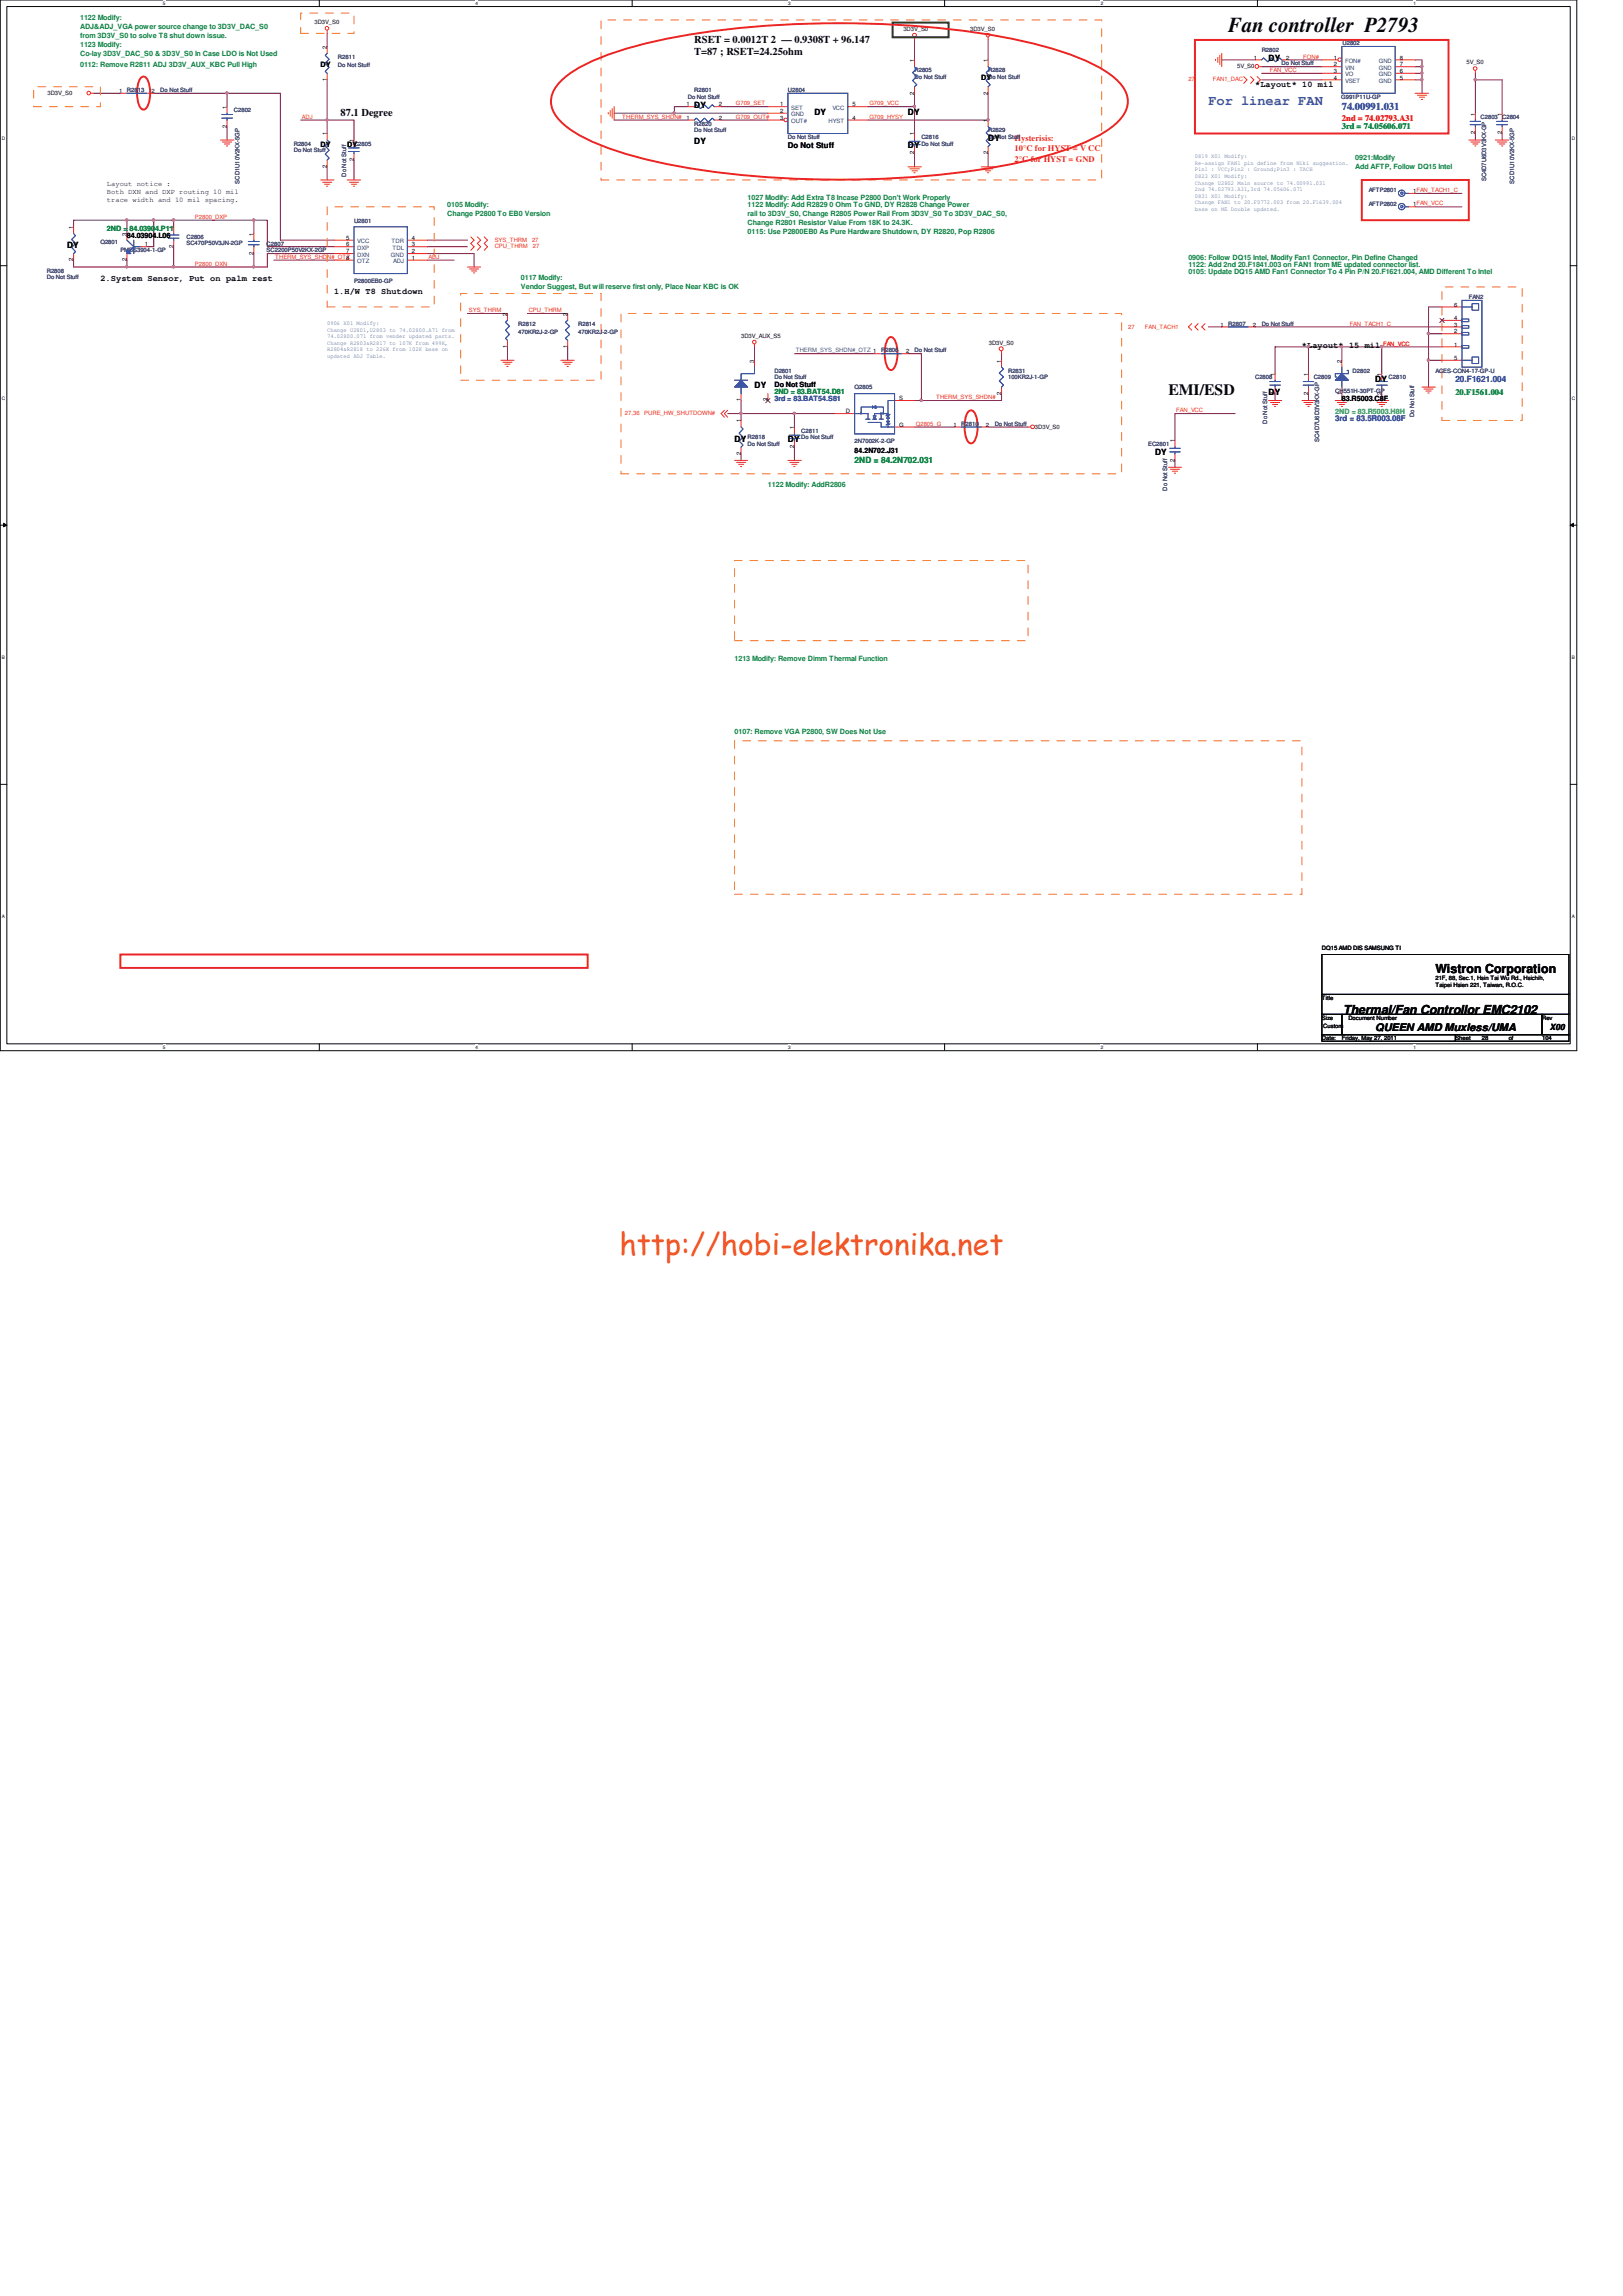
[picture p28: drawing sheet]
<svg xmlns="http://www.w3.org/2000/svg" width="210mm" height="297mm" viewBox="0 0 210 297" stroke-linecap="round" stroke-linejoin="round" font-family="sans-serif">
<defs><g id="words">
<text font-size="3.9" fill="#f15722" x="80.1" y="162.4">http://hobi-elektronika.net</text>
<text font-size="2.8" fill="#040505" x="158.9" y="4.1">Fan controller P2793</text>
<text font-size="2" fill="#040505" x="151.2" y="51.1">EMI/ESD</text>
<text font-size="1.8" fill="#3a53a4" x="156.3" y="13.6">For linear FAN</text>
<g font-size="1.6" fill="#040505">
<text x="185.7" y="125.9">Wistron Corporation</text>
<text x="173.8" y="131.1">Thermal/Fan Controllor EMC2102</text>
</g>
<g font-size="1.4" fill="#040505">
<text x="89.8" y="5.5">RSET = 0.0012T 2 — 0.9308T + 96.147</text>
<text x="89.8" y="7.1">T=87 ; RSET=24.25ohm</text>
<text x="44.1" y="15">87.1 Degree</text>
<text x="177.9" y="133.3">QUEEN AMD Muxless/UMA</text>
</g>
<text font-size="1.4" fill="#3a53a4" x="173.6" y="14.2">74.00991.031</text>
<g font-size="1.1" fill="#040505">
<text x="162.4" y="11.3">*Layout* 10 mil</text>
<text x="164.1" y="7.9">DY</text>
<text x="89.8" y="14">DY</text>
<text x="105.4" y="14.8">DY</text>
<text x="117.5" y="14.8">DY</text>
<text x="89.8" y="18.6">DY</text>
<text x="117.5" y="19.1">DY</text>
<text x="127.8" y="18.3">DY</text>
<text x="8.7" y="32.1">DY</text>
<text x="13" y="36.3">2.System Sensor, Put on palm rest</text>
<text x="43.2" y="38.1">1.H/W T8 Shutdown</text>
<text x="168.4" y="45">*Layout* 15 mil</text>
<text x="97.6" y="50.2">DY</text>
<text x="164.1" y="51.1">DY</text>
<text x="177.9" y="49.4">DY</text>
<text x="95" y="57.1">DY</text>
<text x="101.9" y="57.1">DY</text>
<text x="149.4" y="58.8">DY</text>
<text x="200.5" y="133.3">X00</text>
</g>
<g font-size="1.1" fill="#0a8141">
<text x="173.6" y="16.7">3rd = 74.05606.071</text>
<text x="188.3" y="51.1">20.F1561.004</text>
<text x="110.6" y="59.9">2ND = 84.2N702.031</text>
</g>
<g font-size="1.1" fill="#ec2426">
<text x="173.6" y="15.7">2nd = 74.02793.A31</text>
<text x="131.3" y="18.3">Hysterisis:</text>
<text x="131.3" y="19.6">10°C for HYST = V CC</text>
<text x="131.3" y="20.9">2°C for HYST = GND</text>
</g>
<text font-size="1.1" fill="#3a53a4" x="188.3" y="49.4">20.F1621.004</text>
<text font-size="1" fill="#040505" x="101.9" y="19.1">Do Not Stuff</text>
<text font-size="1" fill="#3a53a4" x="172.8" y="54.5">3rd = 83.5R003.08F</text>
<g font-size=".9" fill="#0a8141">
<text x="10.4" y="2.6">1122 Modify:</text>
<text x="10.4" y="3.7">ADJ&amp;ADJ_VGA power source change to 3D3V_DAC_S0</text>
<text x="10.4" y="4.9">from 3D3V_S0 to solve T8 shut down issue.</text>
<text x="10.4" y="8.6">0112: Remove R2811 ADJ 3D3V_AUX_KBC Pull High</text>
<text x="10.4" y="6.1">1123 Modify:</text>
<text x="10.4" y="7.2">Co-lay 3D3V_DAC_S0 &amp; 3D3V_S0 In Case LDO is Not Used</text>
<text x="175.3" y="20.7">0921:Modify</text>
<text x="175.3" y="21.9">Add AFTP, Follow DQ15 Intel</text>
<text x="13.8" y="29.9">2ND = 84.03904.P11</text>
<text x="57.9" y="26.8">0105 Modify:</text>
<text x="57.9" y="27.9">Change P2800 To EB0 Version</text>
<text x="96.7" y="25.9">1027 Modify: Add Extra T8 Incase P2800 Don't Work Properly</text>
<text x="96.7" y="26.8">1122 Modify: Add R2829 0 Ohm To GND, DY R2828 Change Power</text>
<text x="96.7" y="27.9">rail to 3D3V_S0, Change R2805 Power Rail From 3D3V_S0 To 3D3V_DAC_S0,</text>
<text x="96.7" y="29.1">Change R2801 Resistor Value From 18K to 24.3K.</text>
<text x="153.8" y="33.7">0906: Follow DQ15 Intel, Modify Fan1 Connector, Pin Define Changed</text>
<text x="153.8" y="35.4">0105: Update DQ15 AMD Fan1 Connector To 4 Pin P/N 20.F1621.004, AMD Different To Intel</text>
<text x="153.8" y="34.5">1122: Add 2nd 20.F1841.003 on FAN1 from ME updated connector list.</text>
<text x="67.4" y="36.3">0117 Modify:</text>
<text x="67.4" y="37.4">Vendor Suggest, But will reserve first only, Place Near KBC is OK</text>
<text x="100.2" y="51">2ND = 83.BAT54.D81</text>
<text x="99.4" y="63">1122 Modify: AddR2806</text>
<text x="95" y="85.5">1213 Modify: Remove Dimm Thermal Function</text>
<text x="95" y="95">0107: Remove VGA P2800, SW Does Not Use</text>
</g>
<g font-size=".9" fill="#040505">
<text x="41.5" y="8.6">DY</text>
<text x="127" y="10.4">DY</text>
<text x="41.5" y="19">DY</text>
<text x="44.9" y="19">DY</text>
<text x="13.8" y="24">Layout notice :</text>
<text x="13.8" y="25.1">Both DXN and DXP routing 10 mil</text>
<text x="13.8" y="26.1">trace width and 10 mil spacing.</text>
<text x="16.4" y="30.7">84.03904.L06</text>
<text x="100.2" y="50.1">Do Not Stuff</text>
<text x="173.6" y="51.8">83.R5003.C8F</text>
<text x="110.6" y="58.5">84.2N702.J31</text>
</g>
<text font-size=".9" fill="#008141" x="96.7" y="30.2">0115: Use P2800EB0 As Pure Hardware Shutdown, DY R2820, Pop R2806</text>
<text font-size=".9" fill="#3a53a4" x="100.2" y="51.8">3rd = 83.BAT54.S81</text>
<text font-size=".9" fill="#6abd46" x="172.8" y="53.6">2ND = 83.R5003.H8H</text>
<g font-size=".8" fill="#040505">
<text x="40.7" y="3.1">3D3V_S0</text>
<text x="116.9" y="4">3D3V_S0</text>
<text x="125.5" y="4">3D3V_S0</text>
<text x="42.3" y="10.5" transform="rotate(-90 42.3 10.5)">1</text>
<text x="42.3" y="6.3" transform="rotate(-90 42.3 6.3)">2</text>
<text x="118.3" y="8" transform="rotate(-90 118.3 8)">1</text>
<text x="127.8" y="8" transform="rotate(-90 127.8 8)">1</text>
<text x="160.1" y="8.8">5V_S0</text>
<text x="162.2" y="7.7">1</text>
<text x="166.4" y="7.7">2</text>
<text x="172.6" y="7.7">1</text>
<text x="172.6" y="8.6">2</text>
<text x="172.6" y="9.4">3</text>
<text x="172.6" y="10.3">4</text>
<text x="181.1" y="7.7">8</text>
<text x="181.1" y="8.6">7</text>
<text x="181.1" y="9.4">6</text>
<text x="181.1" y="10.3">5</text>
<text x="189.7" y="8.3">5V_S0</text>
<text x="6.1" y="12.3">3D3V_S0</text>
<text x="15.4" y="12">1</text>
<text x="19.6" y="12">2</text>
<text x="29.3" y="16.6" transform="rotate(-90 29.3 16.6)">2</text>
<text x="29.3" y="14.1" transform="rotate(-90 29.3 14.1)">1</text>
<text x="42.3" y="17.5" transform="rotate(-90 42.3 17.5)">1</text>
<text x="88.8" y="13.8">1</text>
<text x="88.8" y="15.5">1</text>
<text x="93" y="13.8">2</text>
<text x="93" y="15.5">2</text>
<text x="100.9" y="13.8">1</text>
<text x="100.9" y="14.6">2</text>
<text x="100.9" y="15.5">3</text>
<text x="110.3" y="13.8">5</text>
<text x="110.3" y="15.5">4</text>
<text x="118.3" y="17.5" transform="rotate(-90 118.3 17.5)">1</text>
<text x="118.3" y="12.2" transform="rotate(-90 118.3 12.2)">2</text>
<text x="127.8" y="15.8" transform="rotate(-90 127.8 15.8)">1</text>
<text x="127.8" y="12.2" transform="rotate(-90 127.8 12.2)">2</text>
<text x="190.8" y="17.4" transform="rotate(-90 190.8 17.4)">2</text>
<text x="190.8" y="14.9" transform="rotate(-90 190.8 14.9)">1</text>
<text x="194.3" y="17.4" transform="rotate(-90 194.3 17.4)">2</text>
<text x="194.3" y="14.9" transform="rotate(-90 194.3 14.9)">1</text>
<text x="42.3" y="21.7" transform="rotate(-90 42.3 21.7)">2</text>
<text x="45.8" y="20.9" transform="rotate(-90 45.8 20.9)">2</text>
<text x="45.8" y="18.4" transform="rotate(-90 45.8 18.4)">1</text>
<text x="118.3" y="20" transform="rotate(-90 118.3 20)">2</text>
<text x="127.8" y="20" transform="rotate(-90 127.8 20)">2</text>
<text x="9.5" y="29.6" transform="rotate(-90 9.5 29.6)">1</text>
<text x="22.4" y="29.6" transform="rotate(-90 22.4 29.6)">1</text>
<text x="182.8" y="26.7">1FAN_VCC</text>
<text x="182.8" y="25">1FAN_TACH1_C</text>
<text x="9.5" y="33.8" transform="rotate(-90 9.5 33.8)">2</text>
<text x="16.4" y="33.8" transform="rotate(-90 16.4 33.8)">2</text>
<text x="16.4" y="30.5" transform="rotate(-90 16.4 30.5)">3</text>
<text x="18.7" y="31.9">1</text>
<text x="22.4" y="32.1" transform="rotate(-90 22.4 32.1)">2</text>
<text x="32.8" y="32.9" transform="rotate(-90 32.8 32.9)">2</text>
<text x="32.8" y="30.5" transform="rotate(-90 32.8 30.5)">1</text>
<text x="44.8" y="31">5</text>
<text x="44.8" y="31.9">6</text>
<text x="44.8" y="32.8">7</text>
<text x="44.8" y="33.6">8</text>
<text x="53.3" y="32.8">2</text>
<text x="53.3" y="31.9">3</text>
<text x="53.3" y="31">4</text>
<text x="53.3" y="33.6">1</text>
<text x="65.6" y="40.9" transform="rotate(-90 65.6 40.9)">2</text>
<text x="73.4" y="40.9" transform="rotate(-90 73.4 40.9)">2</text>
<text x="188.1" y="41.4">4</text>
<text x="188.1" y="39.7">6</text>
<text x="65.6" y="45" transform="rotate(-90 65.6 45)">1</text>
<text x="73.4" y="45" transform="rotate(-90 73.4 45)">1</text>
<text x="95.9" y="43.7">3D3V_AUX_S5</text>
<text x="97.6" y="46.9" transform="rotate(-90 97.6 46.9)">3</text>
<text x="117.2" y="45.7">2</text>
<text x="127.9" y="44.6">3D3V_S0</text>
<text x="129.5" y="46.9" transform="rotate(-90 129.5 46.9)">1</text>
<text x="157.9" y="42.2">1</text>
<text x="162.1" y="42.2">2</text>
<text x="173.6" y="46.9" transform="rotate(-90 173.6 46.9)">2</text>
<text x="188.1" y="44.8">1</text>
<text x="188.1" y="43.1">2</text>
<text x="188.1" y="42.2">3</text>
<text x="188.1" y="46.6">5</text>
<text x="95.8" y="51.9" transform="rotate(-90 95.8 51.9)">1</text>
<text x="99.3" y="51.9" transform="rotate(-90 99.3 51.9)">2</text>
<text x="109.4" y="53.5">D</text>
<text x="116.3" y="51.8">S</text>
<text x="129.5" y="51.1" transform="rotate(-90 129.5 51.1)">2</text>
<text x="164.9" y="51.1" transform="rotate(-90 164.9 51.1)">2</text>
<text x="164.9" y="48.6" transform="rotate(-90 164.9 48.6)">1</text>
<text x="169.2" y="51.1" transform="rotate(-90 169.2 51.1)">2</text>
<text x="169.2" y="48.6" transform="rotate(-90 169.2 48.6)">1</text>
<text x="173.6" y="51.1" transform="rotate(-90 173.6 51.1)">1</text>
<text x="178.7" y="51.1" transform="rotate(-90 178.7 51.1)">2</text>
<text x="178.7" y="48.6" transform="rotate(-90 178.7 48.6)">1</text>
<text x="95.8" y="58.8" transform="rotate(-90 95.8 58.8)">2</text>
<text x="95.8" y="54.7" transform="rotate(-90 95.8 54.7)">1</text>
<text x="102.7" y="58" transform="rotate(-90 102.7 58)">2</text>
<text x="102.7" y="55.5" transform="rotate(-90 102.7 55.5)">1</text>
<text x="116.3" y="55.2">G</text>
<text x="123.4" y="55.2">1</text>
<text x="127.5" y="55.2">2</text>
<text x="133.9" y="55.5">3D3V_S0</text>
<text x="152" y="59.7" transform="rotate(-90 152 59.7)">2</text>
<text x="152" y="57.2" transform="rotate(-90 152 57.2)">1</text>
<text x="171" y="122.9">DQ15 AMD DIS SAMSUNG TI</text>
<text x="171" y="129.4">Title</text>
<text x="171" y="132">Size</text>
<text x="174.5" y="132">Document Number</text>
<text x="185.7" y="126.8">21F, 88, Sec.1, Hsin Tai Wu Rd., Hsichih,</text>
<text x="185.7" y="127.7">Taipei Hsien 221, Taiwan, R.O.C.</text>
<text x="199.5" y="132">Rev</text>
<text x="171" y="134.6">Date:</text>
<text x="171.2" y="133">Custom</text>
<text x="173.6" y="134.6">Friday, May 27, 2011</text>
<text x="188.3" y="134.6">Sheet</text>
<text x="191.7" y="134.6">28</text>
<text x="195.2" y="134.6">of</text>
<text x="199.5" y="134.6">104</text>
</g>
<g font-size=".8" fill="#2d2d72">
<text x="173.7" y="5.8">U2802</text>
<text x="16.4" y="11.9">R2813</text>
<text x="20.7" y="11.9">Do Not Stuff</text>
<text x="43.7" y="7.6">R2811</text>
<text x="43.7" y="8.6">Do Not Stuff</text>
<text x="89.8" y="11.9">R2801</text>
<text x="101.9" y="11.9">U2804</text>
<text x="118.3" y="9.4">R2805</text>
<text x="118.3" y="10.2">Do Not Stuff</text>
<text x="127.8" y="9.4">R2828</text>
<text x="127.8" y="10.2">Do Not Stuff</text>
<text x="163.2" y="6.7">R2802</text>
<text x="165.8" y="8.5">Do Not Stuff</text>
<text x="30.3" y="14.5">C2802</text>
<text x="89" y="12.8">Do Not Stuff</text>
<text x="89.8" y="16.3">R2820</text>
<text x="89.8" y="17.1">Do Not Stuff</text>
<text x="101.9" y="18">Do Not Stuff</text>
<text x="119.2" y="18">C2816</text>
<text x="127.8" y="17.1">R2829</text>
<text x="127.8" y="18">Do Not Stuff</text>
<text x="173.5" y="12.9">G991P11U-GP</text>
<text x="191.6" y="15.4">C2803</text>
<text x="194.3" y="15.4">C2804</text>
<text x="31" y="23.7" transform="rotate(-90 31 23.7)">SCD1U10V2KX-5GP</text>
<text x="38" y="18.8">R2804</text>
<text x="38" y="19.6">Do Not Stuff</text>
<text x="44.8" y="22.9" transform="rotate(-90 44.8 22.9)">Do Not Stuff</text>
<text x="45.8" y="18.8">C2805</text>
<text x="119.2" y="18.8">Do Not Stuff</text>
<text x="192.3" y="23.5" transform="rotate(-90 192.3 23.5)">SC4D7U6D3V3KX-GP</text>
<text x="195.9" y="23.7" transform="rotate(-90 195.9 23.7)">SCD1U10V2KX-5GP</text>
<text x="45.8" y="28.8">U2801</text>
<text x="177.1" y="26.6">AFTP2802</text>
<text x="177.1" y="24.9">AFTP2801</text>
<text x="6" y="35.3">R2808</text>
<text x="13" y="31.6">Q2801</text>
<text x="15.6" y="32.6">PMBS3904-1-GP</text>
<text x="24.1" y="30.9">C2806</text>
<text x="24.1" y="31.7">SC470P50V3JN-2GP</text>
<text x="34.5" y="31.8">C2807</text>
<text x="34.5" y="32.6">SC2200P50V2KX-2GP</text>
<text x="6" y="36.1">Do Not Stuff</text>
<text x="45.8" y="36.6">P2800EB0-GP</text>
<text x="190" y="38.7">FAN2</text>
<text x="67.1" y="42.2">R2812</text>
<text x="67.1" y="43.2">470KR2J-2-GP</text>
<text x="74.8" y="42.2">R2814</text>
<text x="74.8" y="43.2">470KR2J-2-GP</text>
<text x="114" y="45.6">R2806</text>
<text x="118.3" y="45.6">Do Not Stuff</text>
<text x="158.9" y="42.2">R2807</text>
<text x="163.2" y="42.2">Do Not Stuff</text>
<text x="100.2" y="48.2">D2801</text>
<text x="100.2" y="49.1">Do Not Stuff</text>
<text x="110.6" y="50.4">Q2805</text>
<text x="130.4" y="48.2">R2831</text>
<text x="130.4" y="49.1">100KR2J-1-GP</text>
<text x="162.4" y="49.1">C2808</text>
<text x="170" y="49.1">C2809</text>
<text x="172.8" y="50.8">CH551H-30PT-GP</text>
<text x="175" y="48.2">D2802</text>
<text x="179.7" y="49.1">C2810</text>
<text x="183" y="54" transform="rotate(-90 183 54)">Do Not Stuff</text>
<text x="185.7" y="48.2">ACES-CON4-17-GP-U</text>
<text x="96.7" y="56.9">R2818</text>
<text x="96.7" y="57.7">Do Not Stuff</text>
<text x="103.7" y="56">C2811</text>
<text x="103.7" y="56.9">Do Not Stuff</text>
<text x="110.6" y="57.4">2N7002K-2-GP</text>
<text x="124.4" y="55.1">R2810</text>
<text x="128.7" y="55.1">Do Not Stuff</text>
<text x="148.5" y="57.7">EC2801</text>
<text x="164" y="54.8" transform="rotate(-90 164 54.8)">Do Not Stuff</text>
<text x="170.7" y="57.1" transform="rotate(-90 170.7 57.1)">SC4D7U6D3V3KX-GP</text>
<text x="151" y="63.5" transform="rotate(-90 151 63.5)">Do Not Stuff</text>
</g>
<g font-size=".8" fill="#ec2426">
<text x="153.8" y="10.5">27</text>
<text x="156.9" y="10.5">FAN1_DAC</text>
<text x="164.3" y="9.3">FAN_VCC</text>
<text x="168.6" y="7.6">FON#</text>
<text x="39.1" y="15.4">ADJ</text>
<text x="80.5" y="15.4">THERM_SYS_SHDN#</text>
<text x="95.2" y="15.4">G709_OUT#</text>
<text x="95.2" y="13.6">G709_SET</text>
<text x="112.5" y="15.4">G709_HYSY</text>
<text x="112.5" y="13.6">G709_VCC</text>
<text x="25.2" y="28.3">P2800_DXP</text>
<text x="25.2" y="34.4">P2800_DXN</text>
<text x="35.6" y="33.5">THERM_SYS_SHDN#_OTZ</text>
<text x="55.5" y="33.5">ADJ</text>
<text x="64" y="32.1">CPU_THRM</text>
<text x="64" y="31.3">SYS_THRM</text>
<text x="68.8" y="31.3">27</text>
<text x="69" y="32.1">27</text>
<text x="60.7" y="40.4">SYS_THRM</text>
<text x="68.4" y="40.4">CPU_THRM</text>
<text x="146" y="42.5">27</text>
<text x="148.1" y="42.5">FAN_TACH1</text>
<text x="174.6" y="42.1">FAN_TACH1_C</text>
<text x="178.9" y="44.7">FAN_VCC</text>
<text x="80.9" y="53.6">27,36</text>
<text x="83.4" y="53.6">PURE_HW_SHUTDOWN#</text>
<text x="121.1" y="51.6">THERM_SYS_SHDN#</text>
<text x="152.2" y="53.3">FAN_VCC</text>
<text x="118.5" y="55.1">Q2805_G</text>
</g>
<g font-size=".8" fill="#1d437e">
<text x="174" y="8.1">FON#</text>
<text x="174" y="9">VIN</text>
<text x="174" y="9.9">VO</text>
<text x="174" y="10.7">VSET</text>
<text x="178.4" y="8.1">GND</text>
<text x="178.4" y="9">GND</text>
<text x="178.4" y="9.9">GND</text>
<text x="178.4" y="10.7">GND</text>
<text x="102.4" y="14.2">SET</text>
<text x="102.4" y="15">GND</text>
<text x="102.4" y="15.9">OUT#</text>
<text x="107.2" y="15.9">HYST</text>
<text x="107.7" y="14.2">VCC</text>
<text x="46.2" y="31.5">VCC</text>
<text x="46.2" y="32.3">DXP</text>
<text x="46.2" y="33.2">DXN</text>
<text x="46.2" y="34">OTZ</text>
<text x="50.6" y="33.2">GND</text>
<text x="50.7" y="31.5">TDR</text>
<text x="50.8" y="32.3">TDL</text>
<text x="50.9" y="34">ADJ</text>
</g>
<g font-size=".8" fill="#3a53a4">
<text x="154.6" y="20.5">0819 X01 Modify:</text>
<text x="154.6" y="21.3">Re-assign FAN1 pin define from Niki suggestion.</text>
<text x="154.6" y="22.2">Pin1 : VCC;Pin2 : Ground;Pin3 : TACH</text>
<text x="154.6" y="23">0823 X01 Modify:</text>
<text x="154.6" y="23.9">Change U2802 Main source to 74.00991.031</text>
<text x="154.6" y="24.7">2nd 74.02793.A31,3rd 74.05606.071</text>
<text x="154.6" y="25.6">0831 X01 Modify:</text>
<text x="154.6" y="26.4">Change FAN1 to 20.F0772.003 from 20.F1639.004</text>
<text x="154.6" y="27.3">base on ME Double updated.</text>
<text x="42.3" y="42.1">0906 X01 Modify:</text>
<text x="42.3" y="42.9">Change U2801,U2803 to 74.02800.A71 from</text>
<text x="42.3" y="43.8">74.02800.071 from vender updated parts.</text>
<text x="42.3" y="44.6">Change R2803&amp;R2817 to 107K from 499K,</text>
<text x="42.3" y="45.5">R2804&amp;R2818 to 226K from 102K base on</text>
<text x="42.3" y="46.3">updated ADJ Table.</text>
<text x="103" y="45.6">THERM_SYS_SHDN#_OTZ 1</text>
</g>
<g font-size=".6" fill="#040505">
<text x="21.1" y=".6">5</text>
<text x="61.5" y=".6">4</text>
<text x="102" y=".6">3</text>
<text x="142.4" y=".6">2</text>
<text x="182.9" y=".6">1</text>
<text x=".3" y="18.2">D</text>
<text x="203.4" y="18.2">D</text>
<text x=".3" y="51.7">C</text>
<text x="203.4" y="51.7">C</text>
<text x=".3" y="85.3">B</text>
<text x="203.4" y="85.3">B</text>
<text x=".3" y="118.8">A</text>
<text x="203.4" y="118.8">A</text>
<text x="21.1" y="135.7">5</text>
<text x="61.5" y="135.7">4</text>
<text x="102" y="135.7">3</text>
<text x="142.4" y="135.7">2</text>
<text x="182.9" y="135.7">1</text>
</g>
</g></defs>
<path d="M0 0h204v135.9h-204zM.9 .8h202.3v134.2h-202.3z" fill="none" stroke="#040505" stroke-width=".13"/>
<g fill="#fff">
<path d="M21.1 .1h.3v.7h-.3z"/>
<path d="M21.1 135.1h.3v.7h-.3z"/>
</g>
<path d="M41.3 0v.8M41.3 135v.9" fill="none" stroke="#040505" stroke-width=".13"/>
<g fill="#fff">
<path d="M61.5 .1h.3v.7h-.3z"/>
<path d="M61.5 135.1h.3v.7h-.3z"/>
</g>
<path d="M81.8 0v.8M81.8 135v.9" fill="none" stroke="#040505" stroke-width=".13"/>
<g fill="#fff">
<path d="M102 .1h.3v.7h-.3z"/>
<path d="M102 135.1h.3v.7h-.3z"/>
</g>
<path d="M122.2 0v.8M122.2 135v.9" fill="none" stroke="#040505" stroke-width=".13"/>
<g fill="#fff">
<path d="M142.4 .1h.3v.7h-.3z"/>
<path d="M142.4 135.1h.3v.7h-.3z"/>
</g>
<path d="M162.7 0v.8M162.7 135v.9" fill="none" stroke="#040505" stroke-width=".13"/>
<g fill="#fff">
<path d="M182.9 .1h.3v.7h-.3z"/>
<path d="M182.9 135.1h.3v.7h-.3z"/>
<path d="M.3 17.6h.3v.7h-.3z"/>
<path d="M203.4 17.6h.3v.7h-.3z"/>
<path d="M.3 51.1h.3v.7h-.3z"/>
<path d="M203.4 51.1h.3v.7h-.3z"/>
</g>
<path d="M0 34.4h.9M203.2 34.4h.8" fill="none" stroke="#040505" stroke-width=".13"/>
<g fill="#fff">
<path d="M.3 84.7h.3v.7h-.3z"/>
<path d="M203.4 84.7h.3v.7h-.3z"/>
</g>
<path d="M0 67.9h.9M203.2 67.9h.8" fill="none" stroke="#040505" stroke-width=".13"/>
<path d="M.5 67.7l.4 .2-.4 .3z" fill="#040505"/>
<path d="M.5 67.7l.4 .2-.4 .3z" fill="none" stroke="#040505" stroke-width=".13"/>
<path d="M203.2 67.9l.4-.2v.5z" fill="#040505"/>
<path d="M203.2 67.9l.4-.2v.5z" fill="none" stroke="#040505" stroke-width=".13"/>
<g fill="#fff">
<path d="M.3 118.2h.3v.7h-.3z"/>
<path d="M203.4 118.2h.3v.7h-.3z"/>
</g>
<path d="M0 101.5h.9M203.2 101.5h.8" fill="none" stroke="#040505" stroke-width=".13"/>
<path d="M95.9 58.7v.9M95.9 51.8v1.7h-1.8M97.6 44.9v1.7M102.8 53.5v1.7M102.8 57.8v1.8M118.3 55.2h5.2M127.8 55.2h5.2M129.6 45.8v.8M129.6 50.9v.9h-10.4" fill="none" stroke="#7f1542" stroke-width=".13"/>
<path d="M119.1 51.7h.2v.2h-.2z" fill-rule="evenodd" fill="#b8529f"/>
<path d="M119.1 51.7h.2v.2h-.2z" fill="none" stroke="#b8529f" stroke-width=".13"/>
<path d="M102.8 53.5h-6.9v.9" fill="none" stroke="#7f1542" stroke-width=".13"/>
<path d="M95.7 53.4h.3v.2h-.3z" fill-rule="evenodd" fill="#b8529f"/>
<path d="M95.7 53.4h.3v.2h-.3z" fill="none" stroke="#b8529f" stroke-width=".13"/>
<path d="M165 44.9v3.4M165 50.9v.9M169.3 44.9v3.4M169.3 50.9v.9M173.6 46.6v-1.7h5.2v3.4M173.6 50.9v.9M178.8 50.9v.9" fill="none" stroke="#7f1542" stroke-width=".13"/>
<path d="M173.5 44.7h.2v.2h-.2z" fill-rule="evenodd" fill="#b8529f"/>
<path d="M173.5 44.7h.2v.2h-.2z" fill="none" stroke="#b8529f" stroke-width=".13"/>
<path d="M169.3 44.9h4.3" fill="none" stroke="#7f1542" stroke-width=".13"/>
<path d="M169.1 44.7h.3v.2h-.3z" fill-rule="evenodd" fill="#b8529f"/>
<path d="M169.1 44.7h.3v.2h-.3z" fill="none" stroke="#b8529f" stroke-width=".13"/>
<path d="M178.8 44.9h7.8" fill="none" stroke="#7f1542" stroke-width=".13"/>
<path d="M178.6 44.7h.2v.2h-.2z" fill-rule="evenodd" fill="#b8529f"/>
<path d="M178.6 44.7h.2v.2h-.2z" fill="none" stroke="#b8529f" stroke-width=".13"/>
<path d="M36.3 12.1h-6.9v1.7M152 59.6v.9M156.3 42.3h1.8M159.8 53.5h-7.8v3.5M162.4 42.3h24.2M165 44.9h4.3" fill="none" stroke="#7f1542" stroke-width=".13"/>
<path d="M29.2 11.9h.2v.2h-.2z" fill-rule="evenodd" fill="#b8529f"/>
<path d="M29.2 11.9h.2v.2h-.2z" fill="none" stroke="#b8529f" stroke-width=".13"/>
<path d="M9.5 33.7v.8M16.4 34.5h6.1M34.6 32.8h8.6M55.3 32.8h6" fill="none" stroke="#7f1542" stroke-width=".13"/>
<path d="M16.3 34.4h.2v.2h-.2z" fill-rule="evenodd" fill="#b8529f"/>
<path d="M16.3 34.4h.2v.2h-.2z" fill="none" stroke="#b8529f" stroke-width=".13"/>
<path d="M29.4 16.4v1.7M36.3 12.1v19M22.5 28.5h10.3" fill="none" stroke="#7f1542" stroke-width=".13"/>
<path d="M22.3 28.4h.2v.2h-.2z" fill-rule="evenodd" fill="#b8529f"/>
<path d="M22.3 28.4h.2v.2h-.2z" fill="none" stroke="#b8529f" stroke-width=".13"/>
<path d="M42.3 15.5h3.5M34.6 31.9h8.6M34.6 32.8v1.7h-1.8M35.4 33.7h7.8M36.3 31.1h6.9M55.3 31.1h5.2M55.3 31.9h5.2" fill="none" stroke="#7f1542" stroke-width=".13"/>
<path d="M42.2 15.4h.2v.2h-.2z" fill-rule="evenodd" fill="#b8529f"/>
<path d="M42.2 15.4h.2v.2h-.2z" fill="none" stroke="#b8529f" stroke-width=".13"/>
<path d="M38.9 15.5h3.4M42.3 10.3v7M45.8 15.5v2.6M19.9 28.5h2.6M32.8 28.5h1.8v3.4M42.3 21.6v1.7M45.8 20.7v2.6M61.3 32.8v1.7" fill="none" stroke="#7f1542" stroke-width=".13"/>
<path d="M32.7 28.4h.2v.2h-.2z" fill-rule="evenodd" fill="#b8529f"/>
<path d="M32.7 28.4h.2v.2h-.2z" fill="none" stroke="#b8529f" stroke-width=".13"/>
<path d="M19.9 28.5v3.4h-.9M22.5 28.5v.8M55.3 33.7h3.5" fill="none" stroke="#7f1542" stroke-width=".13"/>
<path d="M19.8 28.4h.2v.2h-.2z" fill-rule="evenodd" fill="#b8529f"/>
<path d="M19.8 28.4h.2v.2h-.2z" fill="none" stroke="#b8529f" stroke-width=".13"/>
<path d="M16.4 33.7v.8M16.4 28.5h3.5M22.5 31.9v2.6M32.8 32.8v1.7" fill="none" stroke="#7f1542" stroke-width=".13"/>
<path d="M32.7 34.4h.2v.2h-.2z" fill-rule="evenodd" fill="#b8529f"/>
<path d="M32.7 34.4h.2v.2h-.2z" fill="none" stroke="#b8529f" stroke-width=".13"/>
<path d="M22.5 34.5h10.3" fill="none" stroke="#7f1542" stroke-width=".13"/>
<path d="M22.3 34.4h.2v.2h-.2z" fill-rule="evenodd" fill="#b8529f"/>
<path d="M22.3 34.4h.2v.2h-.2z" fill="none" stroke="#b8529f" stroke-width=".13"/>
<path d="M9.5 28.5h6.9v1.7M32.8 28.5v1.7" fill="none" stroke="#7f1542" stroke-width=".13"/>
<path d="M16.3 28.4h.2v.2h-.2z" fill-rule="evenodd" fill="#b8529f"/>
<path d="M16.3 28.4h.2v.2h-.2z" fill="none" stroke="#b8529f" stroke-width=".13"/>
<path d="M183.1 10.3h.9v1.8M9.5 28.5v.8" fill="none" stroke="#7f1542" stroke-width=".13"/>
<path d="M183.8 10.2h.3v.2h-.3z" fill-rule="evenodd" fill="#b8529f"/>
<path d="M183.8 10.2h.3v.2h-.3z" fill="none" stroke="#b8529f" stroke-width=".13"/>
<path d="M190.9 10.3v4.3M190.9 17.3v.8M194.3 10.3v4.3M194.3 17.3v.8" fill="none" stroke="#7f1542" stroke-width=".13"/>
<path d="M190.7 10.2h.3v.2h-.3z" fill-rule="evenodd" fill="#b8529f"/>
<path d="M190.7 10.2h.3v.2h-.3z" fill="none" stroke="#b8529f" stroke-width=".13"/>
<path d="M158.1 7.7h4.3M163.2 9.5h7.8M166.7 7.7h4.3M183.1 8.6h.9v.9h-.9M183.1 7.7h.9M190.9 9.5v.8h3.4" fill="none" stroke="#7f1542" stroke-width=".13"/>
<path d="M183.8 8.5h.3v.2h-.3z" fill-rule="evenodd" fill="#b8529f"/>
<path d="M183.8 8.5h.3v.2h-.3z" fill="none" stroke="#b8529f" stroke-width=".13"/>
<path d="M163.2 10.3h7.8M184 7.7v.9M184 9.5v.8" fill="none" stroke="#7f1542" stroke-width=".13"/>
<path d="M183.8 9.3h.3v.3h-.3z" fill-rule="evenodd" fill="#b8529f"/>
<path d="M183.8 9.3h.3v.3h-.3z" fill="none" stroke="#b8529f" stroke-width=".13"/>
<path d="M79.5 14.6h7.7M112.3 15.5h15.5M163.2 8.6h7.8M183.1 26.8h6M183.1 25h6" fill="none" stroke="#7f1542" stroke-width=".13"/>
<path d="M127.7 15.4h.2v.2h-.2z" fill-rule="evenodd" fill="#b8529f"/>
<path d="M127.7 15.4h.2v.2h-.2z" fill="none" stroke="#b8529f" stroke-width=".13"/>
<path d="M89 13.8h-1.8v.8h12.2M93.3 15.5h6.1" fill="none" stroke="#7f1542" stroke-width=".13"/>
<path d="M87.1 14.5h.2v.2h-.2z" fill-rule="evenodd" fill="#b8529f"/>
<path d="M87.1 14.5h.2v.2h-.2z" fill="none" stroke="#b8529f" stroke-width=".13"/>
<path d="M79.5 15.5h9.5M93.3 13.8h6.1M112.3 13.8h6v3.5M118.3 5.2v2.5M118.3 12.1v1.7M118.3 19.9v1.7M127.8 5.2v2.5M127.8 12.1v3.4" fill="none" stroke="#7f1542" stroke-width=".13"/>
<path d="M118.2 13.7h.2v.2h-.2z" fill-rule="evenodd" fill="#b8529f"/>
<path d="M118.2 13.7h.2v.2h-.2z" fill="none" stroke="#b8529f" stroke-width=".13"/>
<path d="M12.1 12.1h3.5M19.9 12.1h9.5M42.3 4.3v1.7M127.8 19.9v1.7M9.5 34.5h6.9M102.8 45.8h10.4M117.5 45.8h1.7v6h-.9M186.6 46.6h-1.8v3.5" fill="none" stroke="#7f1542" stroke-width=".13"/>
<path d="M184.7 46.5h.2v.2h-.2z" fill-rule="evenodd" fill="#b8529f"/>
<path d="M184.7 46.5h.2v.2h-.2z" fill="none" stroke="#b8529f" stroke-width=".13"/>
<path d="M186.6 39.7h-1.8v6.9M184.8 43.2h1.8" fill="none" stroke="#7f1542" stroke-width=".13"/>
<path d="M184.7 43h.2v.3h-.2z" fill-rule="evenodd" fill="#b8529f"/>
<path d="M184.7 43h.2v.3h-.2z" fill="none" stroke="#b8529f" stroke-width=".13"/>
<path d="M102.8 53.5h5.2" fill="none" stroke="#7f1542" stroke-width=".13"/>
<path d="M102.6 53.4h.3v.2h-.3z" fill-rule="evenodd" fill="#b8529f"/>
<path d="M102.6 53.4h.3v.2h-.3z" fill="none" stroke="#b8529f" stroke-width=".13"/>
<path d="M60.5 40.6h5.2M65.7 44.9v1.7M68.2 40.6h5.2M73.4 44.9v1.7" fill="none" stroke="#7f1542" stroke-width=".13"/>
<g fill="none" stroke="#ec2426" stroke-width=".13">
<path d="M11.3 11.9h.3l.1 .1-.1 .2-.1 .1-.2-.1zM11.8 12.1h.3M28.5 18.1h1.8M28.8 18.4h1.2M29 18.6h.7M29.3 18.9h.2M42.1 3.5h.4v.1v.2l-.2 .1-.2-.1zM42.3 3.9v.4M78.7 14.6v.1M78.9 14.3v.7M79.2 14.1v1.2M79.5 13.8v1.7"/>
<path d="M118.3 4.8v.4M127.6 4.4h.4l.1 .1-.1 .2-.2 .1-.2-.1zM127.8 4.8v.4M157.3 7.7v.1M157.6 7.4v.7M157.8 7.2v1.1M158.1 6.9v1.7M160.9 9.9l.4 .4-.4 .5M161.8 9.9l.4 .4-.4 .5M162.4 8.4l.2-.1 .2 .2v.3h-.2h-.2zM162.6 9.9l.5 .4-.5 .5M162.9 8.6h.3"/>
<path d="M183.1 12.1h1.7M183.4 12.3h1.2M183.6 12.6h.7M183.9 12.9h.2M190 18.1h1.7M190.3 18.4h1.2M190.5 18.6h.7M190.7 8.7h.3l.1 .1-.1 .2-.2 .1-.1-.1zM190.8 18.9h.2M190.9 9.1v.4M193.5 18.1h1.7M193.7 18.4h1.2"/>
<path d="M194 18.6h.7M194.3 18.9h.1M41.5 23.3h1.7M41.7 23.6h1.2M42 23.8h.7M42.2 24.1h.2M44.9 23.3h1.7M45.2 23.6h1.2M45.5 23.8h.6M45.7 24.1h.2M60.5 34.5h1.7M60.7 34.8h1.2"/>
<path d="M60.9 30.6l.4 .5-.4 .4 .4 .4-.4 .5M61 35.1h.7M61.3 35.3h.1M61.8 30.6l.4 .5-.4 .4 .4 .4-.4 .5M62.6 30.6l.5 .5-.5 .4 .5 .4-.5 .5M117.5 21.6h1.7M117.7 21.8h1.3M118 22.1h.7M118.2 22.4h.2M127 21.6h1.7M127.3 21.8h1.1M127.5 22.1h.7"/>
<path d="M127.8 22.4h.1M64.8 46.6h1.7M65.1 46.9h1.1M65.3 47.1h.7M65.6 47.4h.1M72.6 46.6h1.7M72.8 46.9h1.2M73.1 47.1h.7M73.4 47.4h.1M93.7 53.1l-.4 .4 .4 .5M94.1 53.1l-.4 .4 .4 .5M95 59.6h1.7"/>
<path d="M95.3 59.8h1.2M97.4 44.1h.3l.1 .1-.1 .2-.1 .1-.2-.1zM97.6 44.5v.4M101.9 59.6h1.8M102.2 59.8h1.2M129.6 45.4v.4M133 55.2h.3M154.2 41.9l-.4 .4 .4 .4M155 41.9l-.4 .4 .4 .4M155.9 41.9l-.4 .4 .4 .4M164.1 51.8h1.7M164.4 52.1h1.2"/>
<path d="M164.6 52.3h.7M164.9 52.6h.2M168.4 51.8h1.7M168.7 52.1h1.2M168.9 52.3h.7M169.2 52.6h.2M172.8 51.8h1.7M173 52.1h1.2M173.3 52.3h.6M173.5 52.6h.2M177.9 51.8h1.8M178.2 52.1h1.2"/>
<path d="M178.4 52.3h.8M178.7 52.6h.2M184 50.1h1.7M184.2 50.3h1.2M184.5 50.6h.7M184.7 50.8h.2M95.5 60.1h.7M95.8 60.4h.2M102.4 60.1h.7M102.7 60.4h.2M151.2 60.5h1.7M151.4 60.7h1.2"/>
<path d="M151.7 61h.7M151.9 61.2h.2"/>
<circle cx="118.3" cy="4.5" r=".25"/>
<circle cx="129.5" cy="45.1" r=".26"/>
<circle cx="133.6" cy="55.2" r=".25"/>
</g>
<path d="M171 123.5h32v5.2h-32zM171 128.7h32v2.5h-32zM171 131.2h2.6v2.7h-2.6zM171 133.9h17.3v.8h-17.3zM173.6 131.2h25.9v2.7h-25.9zM188.3 133.9h14.7v.8h-14.7zM199.5 131.2h3.5v2.7h-3.5z" fill="none" stroke="#040505" stroke-width=".13"/>
<path d="M4.4 11.2h8.6v2.6h-8.6zM38.9 1.7h6.9v2.6h-6.9zM77.8 2.6h64.7v20.7h-64.7zM42.3 26.8h13.9v12.9h-13.9zM59.6 38h18.2v11.2h-18.2zM186.6 37.1h10.3v17.3h-10.3zM80.3 40.6h64.8v20.7h-64.8zM95 72.5h38v10.4h-38zM95 95.8h73.4v19.9h-73.4z" fill="none" stroke="#f57f20" stroke-width=".13" stroke-dasharray="1 1 1 1 1 1 1 1"/>
<path d="M18.3 10l.3-.1a1.45 1.45 0 0 1 .8 1.4 3.8 3.8 0 0 1-.6 2.8l-.2 .1a1.44 1.44 0 0 1-.8-1.5 3.7 3.7 0 0 1 .5-2.7zM72.4 10.7a14.9 14.9 0 0 1 6.1-3.6 74.5 74.5 0 0 1 18.3-3.6 126.1 126.1 0 0 1 33.8 1.5 43.1 43.1 0 0 1 11.2 3.5 9.1 9.1 0 0 1 3.6 3 3.1 3.1 0 0 1-.6 4 15 15 0 0 1-6.1 3.6 74.8 74.8 0 0 1-18.3 3.6 125.2 125.2 0 0 1-33.9-1.4 43.1 43.1 0 0 1-11.1-3.5 9.2 9.2 0 0 1-3.6-3 3.2 3.2 0 0 1 .6-4.1zM154.6 5.2h32.8v12.1h-32.8zM176.2 23.3h13.8v5.2h-13.8zM115 43.7l.3-.1a1.45 1.45 0 0 1 .8 1.4 3.8 3.8 0 0 1-.6 2.8l-.2 .1a1.48 1.48 0 0 1-.8-1.5 3.9 3.9 0 0 1 .5-2.7zM125.4 53.2l.2-.1a1.45 1.45 0 0 1 .8 1.4 3.8 3.8 0 0 1-.5 2.8l-.3 .1a1.44 1.44 0 0 1-.8-1.5 3.7 3.7 0 0 1 .6-2.7zM15.6 123.5h60.4v1.7h-60.4z" fill="none" stroke="#ec2426" stroke-width=".25"/>
<path d="M115.5 2.9h7.2v1.9h-7.2z" fill="none" stroke="#1d3f1e" stroke-width=".25"/>
<path d="M173.2 7.6h.3l.1 .1-.1 .2-.2 .1-.1-.1z" fill-rule="evenodd" fill="#fff"/>
<g fill="none" stroke="#ec2426" stroke-width=".13">
<path d="M15.6 12.1h.8M19 12.1h.9M42.3 6v.9M42.3 9.5v.8M171 7.7h2.1M171 8.6h2.6M171 9.5h2.6M171 10.3h2.6M173.2 7.6h.3l.1 .1-.1 .2-.2 .1-.1-.1zM180.5 7.7h2.6M180.5 8.6h2.6M180.5 9.5h2.6"/>
<path d="M180.5 10.3h2.6M182.2 26.8h.9M182.2 25h.9M73.4 40.6v.8M73.4 44v.9M108 53.5h2.6M115.7 55.2h2.6M115.7 51.8h2.6M123.5 55.2h.9M127 55.2h.8M158.1 42.3h.8M161.5 42.3h.9"/>
</g>
<g fill="none" stroke="#3a53a4" stroke-width=".13">
<path d="M16.4 12.1h2.6M42.3 6.9l-.2 .3 .5 .5-.5 .5 .5 .5-.5 .5 .2 .3M173.6 6h6.9v6.1h-6.9zM181.3 26.6h.2v.2h-.2zM181.3 24.9h.2v.2h-.2zM181.8 26.8h.4M181.8 25h.4M73.4 41.4l-.3 .3 .6 .5-.6 .5 .6 .6-.6 .5 .3 .2M112.3 54.7h1.7v.5h1.7M113.2 53.5h1.7M114.7 54.5h.4l-.2 .4zM114.9 53.7l.2 .4h-.4z"/>
<path d="M114.9 54.1v.4M114.9 54.9v.3M115.1 54.8l-.5 .2M115.1 53.6v.1h-.4l-.1 .1M115.7 51.8h-.8v1.9M124.4 55.2h2.6M158.9 42.3h2.6"/>
<circle cx="181.4" cy="26.7" r=".42"/>
<circle cx="181.4" cy="25" r=".42"/>
</g>
<path d="M113.9 53.4h.1v.1h-.1z" fill-rule="evenodd" fill="#3a53a4"/>
<path d="M113.7 54.2h.6M113.9 53.4h.1v.1h-.1zM114 53.5v.7" fill="none" stroke="#3a53a4" stroke-width=".13"/>
<path d="M114.2 53.4l.1 .1v.1z" fill-rule="evenodd" fill="#3a53a4"/>
<path d="M110.6 53.5h1.7v.7M112 54.2h.6M112.9 52.7h-1.5v.8M112.9 52.5v.3M112.9 54.2h.5M112.9 52.7l.4-.2v.3zM113 53.8l.2 .4 .1-.4M113.2 53.5v.3M113.3 52.7h1v.7M114.2 53.4l.1 .1v.1z" fill="none" stroke="#3a53a4" stroke-width=".13"/>
<path d="M111.3 53.4h.1v.1h-.1z" fill-rule="evenodd" fill="#3a53a4"/>
<path d="M110.6 50.9h5.1v5.2h-5.1zM111.3 53.4h.1v.1h-.1zM112.3 54.7h1.7v.5h1.7M113 53.8h.3M113.2 53.5h1.7M114.7 54.5h.4l-.2 .4zM114.9 53.7l.2 .4h-.4zM114.9 54.1v.4M114.9 54.9v.3M115.1 54.8l-.5 .2M115.1 53.6v.1h-.4l-.1 .1M115.7 51.8h-.8v1.9" fill="none" stroke="#3a53a4" stroke-width=".13"/>
<path d="M113.9 53.4h.1v.1h-.1z" fill-rule="evenodd" fill="#3a53a4"/>
<path d="M113.7 54.2h.6M113.9 53.4h.1v.1h-.1zM114 53.5v.7" fill="none" stroke="#3a53a4" stroke-width=".13"/>
<path d="M114.2 53.4l.1 .1v.1z" fill-rule="evenodd" fill="#3a53a4"/>
<path d="M110.6 53.5h1.7v.7M112 54.2h.6M112.9 52.7h-1.5v.8M112.9 52.5v.3M112.9 54.2h.5M112.9 52.7l.4-.2v.3zM113 53.8l.2 .4 .1-.4M113.2 53.5v.3M113.3 52.7h1v.7M114.2 53.4l.1 .1v.1z" fill="none" stroke="#3a53a4" stroke-width=".13"/>
<path d="M111.3 53.4h.1v.1h-.1z" fill-rule="evenodd" fill="#3a53a4"/>
<path d="M89.8 13.8l.3-.3 .5 .6 .5-.6 .5 .6 .6-.6 .2 .3M102.1 56.7h1.4M102.1 56.3h1.4M102.8 56.1v.2M102.8 56.7v.3M110.6 50.9h5.1v5.2h-5.1zM111.3 53.4h.1v.1h-.1zM113 53.8h.3" fill="none" stroke="#3a53a4" stroke-width=".13"/>
<path d="M89 13.8h.8M92.4 13.8h.9M99.4 13.8h2.5M99.4 14.6h2.5M102.8 55.2v.9M102.8 57v.8" fill="none" stroke="#ec2426" stroke-width=".13"/>
<path d="M101.5 15.3h.3l.1 .2-.1 .2h-.2h-.1z" fill-rule="evenodd" fill="#fff"/>
<g fill="none" stroke="#ec2426" stroke-width=".13">
<path d="M99.4 15.5h2M101.5 15.3h.3l.1 .2-.1 .2h-.2h-.1zM109.7 15.5h2.6M109.7 13.8h2.6M127.8 15.5v.9M127.8 19v.9M95.9 50.9v.9M97.6 46.6v.9M99.4 50.9v.9M129.6 46.6v.9M129.6 50.1v.8M165 48.3v.9"/>
<path d="M165 50.1v.8M178.8 48.3v.9M178.8 50.1v.8"/>
</g>
<path d="M101.9 12.1h7.8v5.2h-7.8zM127.8 16.4l.3 .2-.5 .6 .5 .5-.5 .5 .5 .5-.3 .3M129.6 47.5l.2 .3-.5 .5 .5 .5-.5 .5 .5 .5-.2 .3M164.3 49.8h1.3M164.3 49.4h1.3M165 49.2v.2M165 49.8v.3M178.1 49.8h1.4M178.1 49.4h1.4M178.8 49.2v.2M178.8 49.8v.3" fill="none" stroke="#3a53a4" stroke-width=".13"/>
<path d="M99.1 51.6l.5 .5M99.6 51.6l-.5 .5" fill="none" stroke="#7f431c" stroke-width=".13"/>
<path d="M95.9 49.2l.8 .9h-1.7z" fill="#3a53a4"/>
<path d="M95 49.2h1.7M95.9 50.1v.8M95.9 49.2l.8 .9h-1.7zM97.6 47.5v.8h-1.7v.9" fill="none" stroke="#3a53a4" stroke-width=".13"/>
<path d="M95.9 49.2l.8 .9h-1.7z" fill="#3a53a4"/>
<path d="M95 49.2h1.7M95.9 50.1v.8M95.9 49.2l.8 .9h-1.7zM97.6 47.5v.8h-1.7v.9" fill="none" stroke="#3a53a4" stroke-width=".13"/>
<path d="M173.6 46.6v.9M173.6 50.1v.8" fill="none" stroke="#ec2426" stroke-width=".13"/>
<path d="M173.6 48.3l.9 .9h-1.7z" fill="#3a53a4"/>
<path d="M173.6 47.5v.8M173.6 49.2v.9M173.6 48.3l.9 .9h-1.7zM174.3 47.9h.2v.4h-1.7v.5h.1" fill="none" stroke="#3a53a4" stroke-width=".13"/>
<path d="M173.6 48.3l.9 .9h-1.7z" fill="#3a53a4"/>
<g fill="none" stroke="#3a53a4" stroke-width=".13">
<path d="M42.3 18.1l.3 .3-.5 .5 .5 .5-.5 .5 .5 .5-.3 .3M118.3 8.6l.3 .3-.5 .5 .5 .5-.5 .5 .5 .6-.3 .2M127.8 8.6l.3 .3-.5 .5 .5 .5-.5 .5 .5 .6-.3 .2M190.2 15.7h1.4M190.2 16.1h1.4M190.9 15.5v.2M190.9 16.1v.3M9.5 30.2l.3 .3-.5 .5 .5 .5-.5 .5 .5 .6-.3 .2M21.8 30.8h1.4M21.8 30.4h1.4M22.5 30.2v.2M22.5 30.8v.3"/>
<path d="M32.1 31.2h1.4M32.1 31.7h1.4M32.8 31.1v.1M32.8 31.7v.2M65.7 41.4l-.3 .3 .5 .5-.5 .5 .5 .6-.5 .5 .3 .2M95.9 55.2l.2 .3-.5 .5 .5 .6-.5 .5 .5 .5-.2 .2M151.3 58.5h1.4M151.3 58h1.4M152 57.8v.2M152 58.5v.2M168.6 49.8h1.4M168.6 49.4h1.4"/>
<path d="M169.3 49.2v.2M169.3 49.8v.3M173.6 47.5v.8M173.6 49.2v.9M173.6 48.3l.9 .9h-1.7zM174.3 47.9h.2v.4h-1.7v.5h.1"/>
</g>
<g fill="none" stroke="#ec2426" stroke-width=".13">
<path d="M42.3 17.3v.8M118.3 7.7v.9M118.3 11.2v.9M127.8 7.7v.9M127.8 11.2v.9M190.9 14.6v.9M190.9 16.4v.9M9.5 29.3v.9M9.5 32.8v.9M16.4 30.2v.9M16.4 32.8v.9M18.2 31.9h.8"/>
<path d="M22.5 29.3v.9M22.5 31.1v.8M32.8 30.2v.9M32.8 31.9v.9M42.3 20.7v.9M65.7 40.6v.8M65.7 44v.9M95.9 54.4v.8M95.9 57.8v.9M152 57v.8M152 58.7v.9M169.3 48.3v.9"/>
<path d="M169.3 50.1v.8"/>
</g>
<path d="M16.4 32.3l.5 .5h-.5z" fill-rule="evenodd" fill="#3a53a4"/>
<path d="M16.4 31.1l.9 .8-.6 .7M16.4 32.3l.5 .5h-.5zM17.3 31.1v1.7M17.3 31.9h.9" fill="none" stroke="#3a53a4" stroke-width=".13"/>
<path d="M16.4 32.3l.5 .5h-.5z" fill-rule="evenodd" fill="#3a53a4"/>
<g fill="none" stroke="#3a53a4" stroke-width=".13">
<path d="M28.7 15.3h1.4M28.7 14.8h1.4M29.4 14.6v.2M29.4 15.3v.2M45.1 19.6h1.4M45.1 19.1h1.4M45.8 19v.1M45.8 19.6v.3M89.8 15.5l.3-.2 .5 .5 .5-.5 .5 .5 .6-.5 .2 .2M117.6 18.7h1.4M117.6 18.3h1.4M118.3 18.1v.2"/>
<path d="M118.3 18.7v.3M163.2 7.7l.3-.2 .5 .5 .5-.5 .6 .5 .5-.5 .2 .2M193.6 15.7h1.4M193.6 16.1h1.4M194.3 15.5v.2M194.3 16.1v.3M16.4 31.1l.9 .8-.6 .7M16.4 32.3l.5 .5h-.5zM17.3 31.1v1.7M17.3 31.9h.9M45.8 29.3h6.9v6.1h-6.9zM189.1 39.7h1.4"/>
<path d="M189.1 38.9h2.6v8.6h-2.6zM190.5 39.3h.8v.8h-.8zM114 45.8h2.6M189.1 46.6h1.4M189.1 44.7h.9v.3h-.9zM189.1 43h.9v.3h-.9zM189.1 42.1h.9v.4h-.9zM189.1 41.3h.9v.3h-.9zM190.5 46.2h.8v.8h-.8z"/>
</g>
<g fill="none" stroke="#ec2426" stroke-width=".13">
<path d="M29.4 13.8v.8M29.4 15.5v.9M45.8 18.1v.9M45.8 19.9v.8M89 15.5h.8M92.4 15.5h.9M118.3 17.3v.8M118.3 19v.9M162.4 7.7h.8M165.8 7.7h.9M194.3 14.6v.9M194.3 16.4v.9"/>
<path d="M43.2 31.1h2.6M43.2 31.9h2.6M43.2 32.8h2.6M43.2 33.7h2.6M52.7 31.1h2.6M52.7 31.9h2.6M52.7 32.8h2.6M52.7 33.7h2.6M186.6 39.7h2.5M113.2 45.8h.8M116.6 45.8h.9M186.6 44.9h2.5"/>
<path d="M186.6 43.2h2.5M186.6 42.3h2.5M186.6 41.4h2.5M186.6 46.6h2.5"/>
</g>
<path d="M186.3 41.2l.6 .5M186.8 41.2l-.5 .5" fill="none" stroke="#7f431c" stroke-width=".13"/>
<path d="M119.1 51.7h.2v.2h-.2z" fill-rule="evenodd" fill="#b8529f"/>
<path d="M119.1 51.7h.2v.2h-.2z" fill="none" stroke="#b8529f" stroke-width=".13"/>
<path d="M95.7 53.4h.3v.2h-.3z" fill-rule="evenodd" fill="#b8529f"/>
<path d="M95.7 53.4h.3v.2h-.3z" fill="none" stroke="#b8529f" stroke-width=".13"/>
<path d="M173.5 44.7h.2v.2h-.2z" fill-rule="evenodd" fill="#b8529f"/>
<path d="M173.5 44.7h.2v.2h-.2z" fill="none" stroke="#b8529f" stroke-width=".13"/>
<path d="M169.1 44.7h.3v.2h-.3z" fill-rule="evenodd" fill="#b8529f"/>
<path d="M169.1 44.7h.3v.2h-.3z" fill="none" stroke="#b8529f" stroke-width=".13"/>
<path d="M178.6 44.7h.2v.2h-.2z" fill-rule="evenodd" fill="#b8529f"/>
<path d="M178.6 44.7h.2v.2h-.2z" fill="none" stroke="#b8529f" stroke-width=".13"/>
<path d="M29.2 11.9h.2v.2h-.2z" fill-rule="evenodd" fill="#b8529f"/>
<path d="M29.2 11.9h.2v.2h-.2z" fill="none" stroke="#b8529f" stroke-width=".13"/>
<path d="M16.3 34.4h.2v.2h-.2z" fill-rule="evenodd" fill="#b8529f"/>
<path d="M16.3 34.4h.2v.2h-.2z" fill="none" stroke="#b8529f" stroke-width=".13"/>
<path d="M22.3 28.4h.2v.2h-.2z" fill-rule="evenodd" fill="#b8529f"/>
<path d="M22.3 28.4h.2v.2h-.2z" fill="none" stroke="#b8529f" stroke-width=".13"/>
<path d="M42.2 15.4h.2v.2h-.2z" fill-rule="evenodd" fill="#b8529f"/>
<path d="M42.2 15.4h.2v.2h-.2z" fill="none" stroke="#b8529f" stroke-width=".13"/>
<path d="M32.7 28.4h.2v.2h-.2z" fill-rule="evenodd" fill="#b8529f"/>
<path d="M32.7 28.4h.2v.2h-.2z" fill="none" stroke="#b8529f" stroke-width=".13"/>
<path d="M19.8 28.4h.2v.2h-.2z" fill-rule="evenodd" fill="#b8529f"/>
<path d="M19.8 28.4h.2v.2h-.2z" fill="none" stroke="#b8529f" stroke-width=".13"/>
<path d="M32.7 34.4h.2v.2h-.2z" fill-rule="evenodd" fill="#b8529f"/>
<path d="M32.7 34.4h.2v.2h-.2z" fill="none" stroke="#b8529f" stroke-width=".13"/>
<path d="M22.3 34.4h.2v.2h-.2z" fill-rule="evenodd" fill="#b8529f"/>
<path d="M22.3 34.4h.2v.2h-.2z" fill="none" stroke="#b8529f" stroke-width=".13"/>
<path d="M16.3 28.4h.2v.2h-.2z" fill-rule="evenodd" fill="#b8529f"/>
<path d="M16.3 28.4h.2v.2h-.2z" fill="none" stroke="#b8529f" stroke-width=".13"/>
<path d="M183.8 10.2h.3v.2h-.3z" fill-rule="evenodd" fill="#b8529f"/>
<path d="M183.8 10.2h.3v.2h-.3z" fill="none" stroke="#b8529f" stroke-width=".13"/>
<path d="M190.7 10.2h.3v.2h-.3z" fill-rule="evenodd" fill="#b8529f"/>
<path d="M190.7 10.2h.3v.2h-.3z" fill="none" stroke="#b8529f" stroke-width=".13"/>
<path d="M183.8 8.5h.3v.2h-.3z" fill-rule="evenodd" fill="#b8529f"/>
<path d="M183.8 8.5h.3v.2h-.3z" fill="none" stroke="#b8529f" stroke-width=".13"/>
<path d="M183.8 9.3h.3v.3h-.3z" fill-rule="evenodd" fill="#b8529f"/>
<path d="M183.8 9.3h.3v.3h-.3z" fill="none" stroke="#b8529f" stroke-width=".13"/>
<path d="M127.7 15.4h.2v.2h-.2z" fill-rule="evenodd" fill="#b8529f"/>
<path d="M127.7 15.4h.2v.2h-.2z" fill="none" stroke="#b8529f" stroke-width=".13"/>
<path d="M87.1 14.5h.2v.2h-.2z" fill-rule="evenodd" fill="#b8529f"/>
<path d="M87.1 14.5h.2v.2h-.2z" fill="none" stroke="#b8529f" stroke-width=".13"/>
<path d="M118.2 13.7h.2v.2h-.2z" fill-rule="evenodd" fill="#b8529f"/>
<path d="M118.2 13.7h.2v.2h-.2z" fill="none" stroke="#b8529f" stroke-width=".13"/>
<path d="M184.7 46.5h.2v.2h-.2z" fill-rule="evenodd" fill="#b8529f"/>
<path d="M184.7 46.5h.2v.2h-.2z" fill="none" stroke="#b8529f" stroke-width=".13"/>
<path d="M184.7 43h.2v.3h-.2z" fill-rule="evenodd" fill="#b8529f"/>
<path d="M184.7 43h.2v.3h-.2z" fill="none" stroke="#b8529f" stroke-width=".13"/>
<path d="M102.6 53.4h.3v.2h-.3z" fill-rule="evenodd" fill="#b8529f"/>
<path d="M102.6 53.4h.3v.2h-.3z" fill="none" stroke="#b8529f" stroke-width=".13"/>
<use href="#words"/>
</svg>
